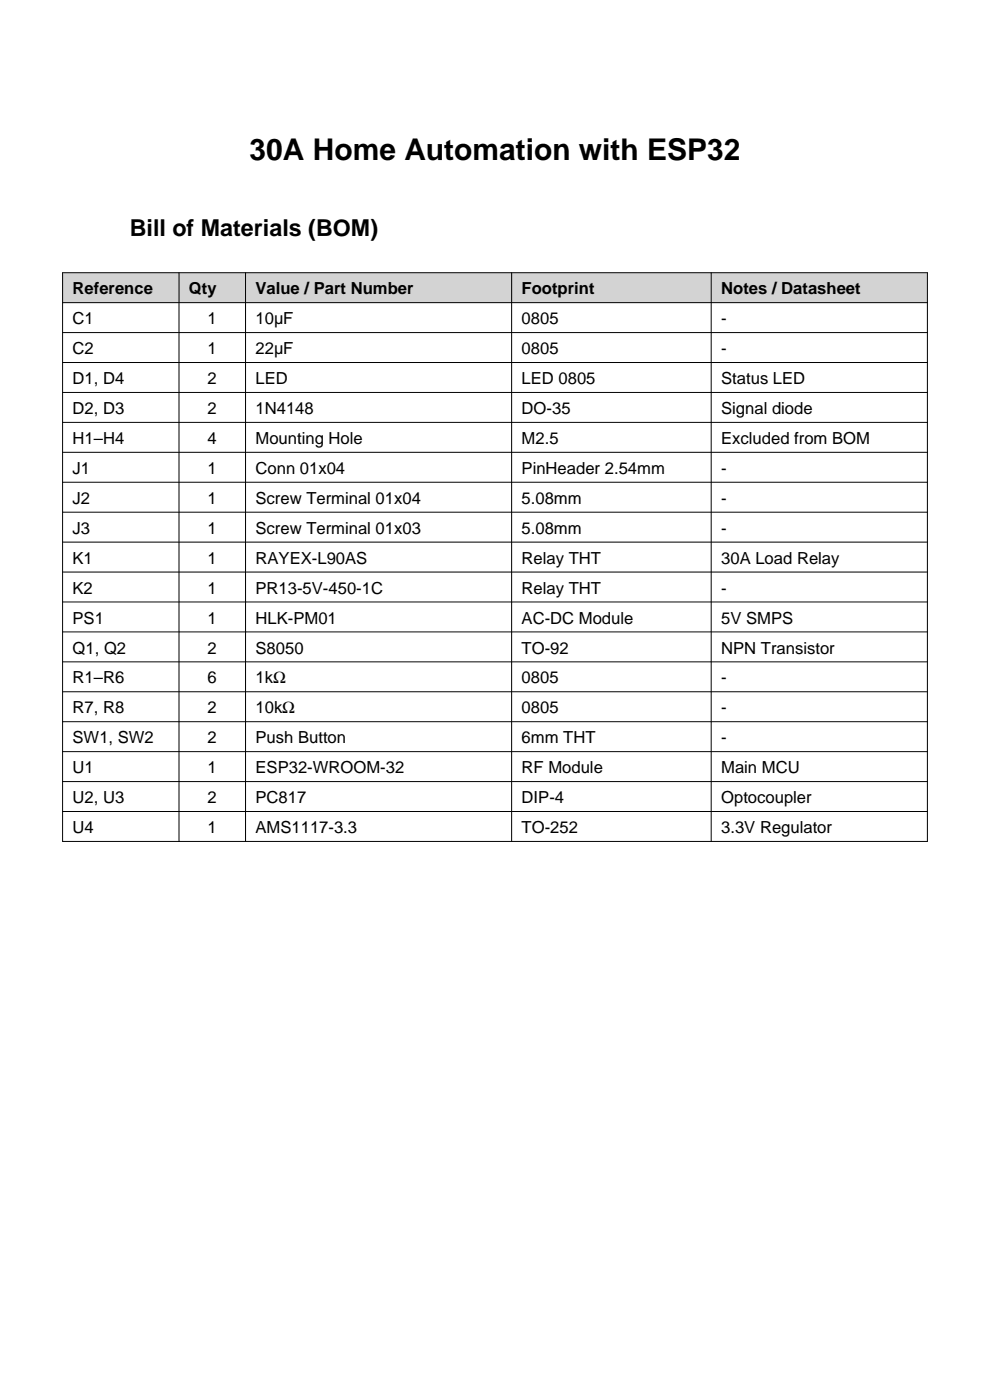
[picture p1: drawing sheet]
<svg xmlns="http://www.w3.org/2000/svg" width="210mm" height="297mm" viewBox="0 0 210 297" stroke-linecap="round" stroke-linejoin="round" font-family="sans-serif">
<defs><g id="words">
<text font-size="6.3" x="53" y="33.9">30A Home Automation with ESP32</text>
<text font-size="4.9" x="27.5" y="50.1">Bill of Materials (BOM)</text>
<g font-size="3.5">
<text x="15.4" y="62.4">Reference</text>
<text x="40.1" y="62.4">Qty</text>
<text x="54.2" y="62.4">Value / Part Number</text>
<text x="110.6" y="62.4">Footprint</text>
<text x="153" y="62.4">Notes / Datasheet</text>
<text x="15.4" y="68.8">C1</text>
<text x="44" y="68.8">1</text>
<text x="54.2" y="68.8">10µF</text>
<text x="110.6" y="68.8">0805</text>
<text x="153" y="68.8">-</text>
<text x="15.4" y="75.1">C2</text>
<text x="44" y="75.1">1</text>
<text x="54.2" y="75.1">22µF</text>
<text x="110.6" y="75.1">0805</text>
<text x="153" y="75.1">-</text>
<text x="15.4" y="81.5">D1, D4</text>
<text x="44" y="81.5">2</text>
<text x="54.2" y="81.5">LED</text>
<text x="110.6" y="81.5">LED 0805</text>
<text x="153" y="81.5">Status LED</text>
<text x="15.4" y="87.8">D2, D3</text>
<text x="44" y="87.8">2</text>
<text x="54.2" y="87.8">1N4148</text>
<text x="110.6" y="87.8">DO-35</text>
<text x="153" y="87.8">Signal diode</text>
<text x="15.4" y="94.2">H1–H4</text>
<text x="44" y="94.2">4</text>
<text x="54.2" y="94.2">Mounting Hole</text>
<text x="110.6" y="94.2">M2.5</text>
<text x="153" y="94.2">Excluded from BOM</text>
<text x="15.4" y="100.5">J1</text>
<text x="44" y="100.5">1</text>
<text x="54.2" y="100.5">Conn 01x04</text>
<text x="110.6" y="100.5">PinHeader 2.54mm</text>
<text x="153" y="100.5">-</text>
<text x="15.4" y="106.9">J2</text>
<text x="44" y="106.9">1</text>
<text x="54.2" y="106.9">Screw Terminal 01x04</text>
<text x="110.6" y="106.9">5.08mm</text>
<text x="153" y="106.9">-</text>
<text x="15.4" y="113.2">J3</text>
<text x="44" y="113.2">1</text>
<text x="54.2" y="113.2">Screw Terminal 01x03</text>
<text x="110.6" y="113.2">5.08mm</text>
<text x="153" y="113.2">-</text>
<text x="15.4" y="119.6">K1</text>
<text x="44" y="119.6">1</text>
<text x="54.2" y="119.6">RAYEX-L90AS</text>
<text x="110.6" y="119.6">Relay THT</text>
<text x="153" y="119.6">30A Load Relay</text>
<text x="15.4" y="125.9">K2</text>
<text x="44" y="125.9">1</text>
<text x="54.2" y="125.9">PR13-5V-450-1C</text>
<text x="110.6" y="125.9">Relay THT</text>
<text x="153" y="125.9">-</text>
<text x="15.4" y="132.3">PS1</text>
<text x="44" y="132.3">1</text>
<text x="54.2" y="132.3">HLK-PM01</text>
<text x="110.6" y="132.3">AC-DC Module</text>
<text x="153" y="132.3">5V SMPS</text>
<text x="15.4" y="138.6">Q1, Q2</text>
<text x="44" y="138.6">2</text>
<text x="54.2" y="138.6">S8050</text>
<text x="110.6" y="138.6">TO-92</text>
<text x="153" y="138.6">NPN Transistor</text>
<text x="15.4" y="145">R1–R6</text>
<text x="44" y="145">6</text>
<text x="54.2" y="145">1kΩ</text>
<text x="110.6" y="145">0805</text>
<text x="153" y="145">-</text>
<text x="15.4" y="151.3">R7, R8</text>
<text x="44" y="151.3">2</text>
<text x="54.2" y="151.3">10kΩ</text>
<text x="110.6" y="151.3">0805</text>
<text x="153" y="151.3">-</text>
<text x="15.4" y="157.7">SW1, SW2</text>
<text x="44" y="157.7">2</text>
<text x="54.2" y="157.7">Push Button</text>
<text x="110.6" y="157.7">6mm THT</text>
<text x="153" y="157.7">-</text>
<text x="15.4" y="164">U1</text>
<text x="44" y="164">1</text>
<text x="54.2" y="164">ESP32-WROOM-32</text>
<text x="110.6" y="164">RF Module</text>
<text x="153" y="164">Main MCU</text>
<text x="15.4" y="170.4">U2, U3</text>
<text x="44" y="170.4">2</text>
<text x="54.2" y="170.4">PC817</text>
<text x="110.6" y="170.4">DIP-4</text>
<text x="153" y="170.4">Optocoupler</text>
<text x="15.4" y="176.7">U4</text>
<text x="44" y="176.7">1</text>
<text x="54.2" y="176.7">AMS1117-3.3</text>
<text x="110.6" y="176.7">TO-252</text>
<text x="153" y="176.7">3.3V Regulator</text>
</g>
</g></defs>
<path d="M13.3 57.9h183.4v6.3h-183.4z" fill-rule="evenodd" fill="#d3d3d3"/>
<g fill="none" stroke="#000" stroke-width=".21">
<path d="M13.3 57.9h183.4v120.6h-183.4zM38 57.9v120.6M52.1 57.9v120.6M108.5 57.9v120.6M150.9 57.9v120.6M13.3 64.2h183.4M13.3 70.6h183.4M13.3 76.9h183.4M13.3 83.3h183.4M13.3 89.6h183.4M13.3 96h183.4M13.3 102.3h183.4"/>
<path d="M13.3 108.7h183.4M13.3 115h183.4M13.3 121.4h183.4M13.3 127.7h183.4M13.3 134.1h183.4M13.3 140.4h183.4M13.3 146.8h183.4M13.3 153.1h183.4M13.3 159.5h183.4M13.3 165.8h183.4M13.3 172.2h183.4"/>
</g>
<use href="#words"/>
</svg>
